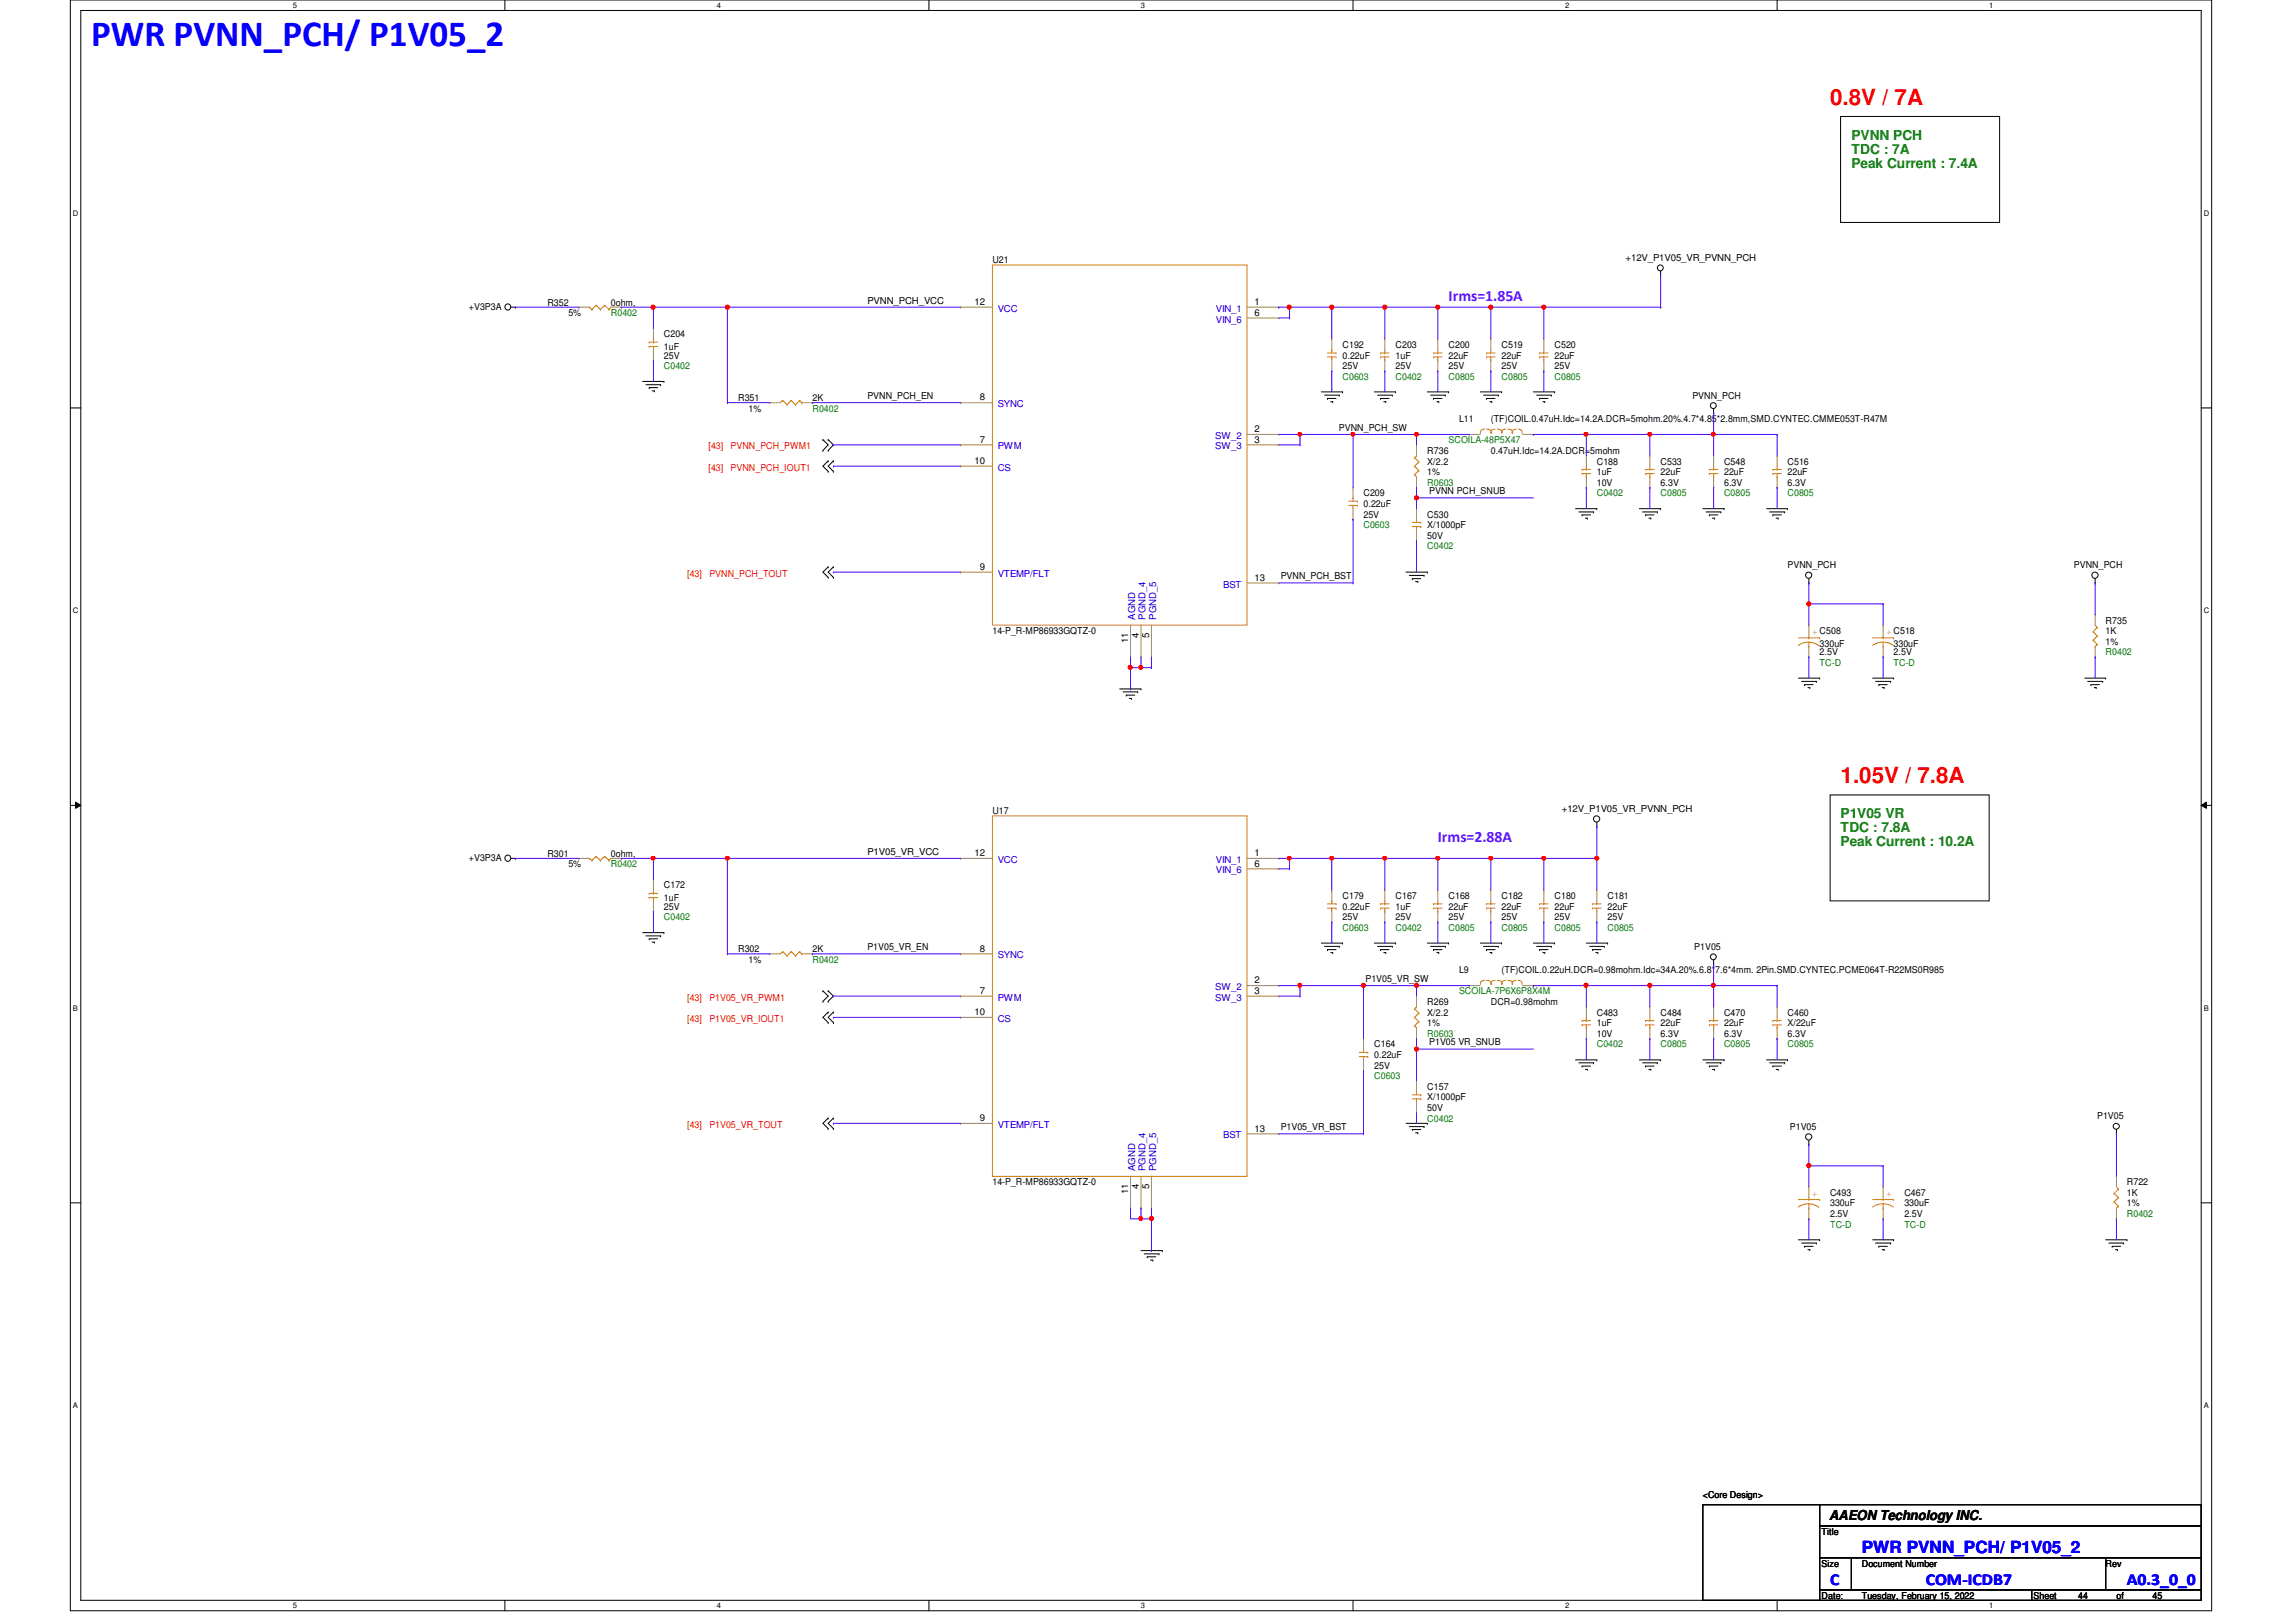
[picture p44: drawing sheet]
<svg xmlns="http://www.w3.org/2000/svg" width="297mm" height="210mm" viewBox="0 0 297 210" stroke-linecap="round" stroke-linejoin="round" font-family="sans-serif">
<defs><g id="words">
<text font-size="4.8" fill="#00f" x="11.8" y="5.9">PWR PVNN_PCH/ P1V05_2</text>
<g font-size="2.9" fill="#f00">
<text x="236.8" y="13.6">0.8V / 7A</text>
<text x="238.1" y="101.4">1.05V / 7.8A</text>
</g>
<g font-size="2.2" fill="#00f">
<text x="240.9" y="200.9">PWR PVNN_PCH/ P1V05_2</text>
<text x="236.8" y="205.1">C</text>
<text x="249.1" y="205.1">COM-ICDB7</text>
<text x="275.2" y="205.1">A0.3_0_0</text>
</g>
<g font-size="2" fill="#8000ff">
<text x="187.4" y="38.9">Irms=1.85A</text>
<text x="186" y="108.9">Irms=2.88A</text>
</g>
<g font-size="1.8" fill="#008000">
<text x="239.5" y="18.1">PVNN PCH</text>
<text x="239.5" y="19.9">TDC : 7A</text>
<text x="239.5" y="21.7">Peak Current : 7.4A</text>
<text x="238.1" y="105.9">P1V05 VR</text>
<text x="238.1" y="107.7">TDC : 7.8A</text>
<text x="238.1" y="109.5">Peak Current : 10.2A</text>
</g>
<text font-size="1.8" x="236.6" y="196.8">AAEON Technology INC.</text>
<g font-size="1.2">
<text x="128.4" y="34">U21</text>
<text x="210.3" y="33.8">+12V_P1V05_VR_PVNN_PCH</text>
<text x="60.7" y="40.1">+V3P3A</text>
<text x="70.8" y="39.5">R352</text>
<text x="73.5" y="40.9">5%</text>
<text x="79" y="39.5">0ohm,</text>
<text x="112.2" y="39.3">PVNN_PCH_VCC</text>
<text x="126.1" y="39.5">12</text>
<text x="162.3" y="39.5">1</text>
<text x="162.3" y="40.9">6</text>
<text x="85.9" y="43.6">C204</text>
<text x="85.9" y="45.3">1uF</text>
<text x="85.9" y="46.4">25V</text>
<text x="173.7" y="45">C192</text>
<text x="173.7" y="46.4">0.22uF</text>
<text x="173.7" y="47.8">25V</text>
<text x="180.5" y="45">C203</text>
<text x="180.5" y="46.4">1uF</text>
<text x="180.5" y="47.8">25V</text>
<text x="187.4" y="45">C200</text>
<text x="187.4" y="46.4">22uF</text>
<text x="187.4" y="47.8">25V</text>
<text x="194.3" y="45">C519</text>
<text x="194.3" y="46.4">22uF</text>
<text x="194.3" y="47.8">25V</text>
<text x="201.1" y="45">C520</text>
<text x="201.1" y="46.4">22uF</text>
<text x="201.1" y="47.8">25V</text>
<text x="95.5" y="51.9">R351</text>
<text x="96.9" y="53.3">1%</text>
<text x="105.1" y="51.9">2K</text>
<text x="112.2" y="51.6">PVNN_PCH_EN</text>
<text x="126.7" y="51.8">8</text>
<text x="218.9" y="51.6">PVNN_PCH</text>
<text x="126.7" y="57.3">7</text>
<text x="162.3" y="55.9">2</text>
<text x="162.3" y="57.3">3</text>
<text x="173.2" y="55.8">PVNN_PCH_SW</text>
<text x="184.7" y="58.7">R736</text>
<text x="188.8" y="54.6">L11</text>
<text x="192.9" y="58.7">0.47uH.Idc=14.2A.DCR=5mohm</text>
<text x="192.9" y="54.6">(TF)COIL.0.47uH.Idc=14.2A.DCR=5mohm.20%.4.7*4.85*2.8mm,SMD.CYNTEC.CMME053T-R47M</text>
<text x="126.1" y="60">10</text>
<text x="176.4" y="64.2">C209</text>
<text x="176.4" y="65.6">0.22uF</text>
<text x="184.7" y="60.1">X/2.2</text>
<text x="184.7" y="61.5">1%</text>
<text x="184.9" y="64">PVNN PCH_SNUB</text>
<text x="206.6" y="60.1">C188</text>
<text x="206.6" y="61.5">1uF</text>
<text x="206.6" y="62.9">10V</text>
<text x="214.8" y="60.1">C533</text>
<text x="214.8" y="61.5">22uF</text>
<text x="214.8" y="62.9">6.3V</text>
<text x="223.1" y="60.1">C548</text>
<text x="223.1" y="61.5">22uF</text>
<text x="223.1" y="62.9">6.3V</text>
<text x="231.3" y="60.1">C516</text>
<text x="231.3" y="61.5">22uF</text>
<text x="231.3" y="62.9">6.3V</text>
<text x="176.4" y="67">25V</text>
<text x="184.7" y="67">C530</text>
<text x="184.7" y="68.3">X/1000pF</text>
<text x="184.7" y="69.7">50V</text>
<text x="126.7" y="73.7">9</text>
<text x="162.3" y="75.1">13</text>
<text x="165.7" y="75">PVNN_PCH_BST</text>
<text x="231.3" y="73.5">PVNN_PCH</text>
<text x="268.3" y="73.5">PVNN_PCH</text>
<text x="128.4" y="82">14-P_R-MP86933GQTZ-0</text>
<text x="146" y="83.2" transform="rotate(-90 146 83.2)">11</text>
<text x="147.3" y="82.5" transform="rotate(-90 147.3 82.5)">4</text>
<text x="148.7" y="82.5" transform="rotate(-90 148.7 82.5)">5</text>
<text x="235.4" y="83.7">330uF</text>
<text x="245" y="83.7">330uF</text>
<text x="272.4" y="80.7">R735</text>
<text x="272.4" y="82">1K</text>
<text x="272.4" y="83.4">1%</text>
<text x="235.4" y="84.8">2.5V</text>
<text x="245" y="84.8">2.5V</text>
<text x="128.4" y="105.4">U17</text>
<text x="202.1" y="105.1">+12V_P1V05_VR_PVNN_PCH</text>
<text x="60.7" y="111.4">+V3P3A</text>
<text x="70.8" y="110.9">R301</text>
<text x="73.5" y="112.2">5%</text>
<text x="79" y="110.9">0ohm,</text>
<text x="112.2" y="110.6">P1V05_VR_VCC</text>
<text x="126.1" y="110.8">12</text>
<text x="162.3" y="110.8">1</text>
<text x="162.3" y="112.1">6</text>
<text x="85.9" y="115">C172</text>
<text x="85.9" y="116.6">1uF</text>
<text x="85.9" y="117.7">25V</text>
<text x="173.7" y="116.3">C179</text>
<text x="173.7" y="117.7">0.22uF</text>
<text x="173.7" y="119.1">25V</text>
<text x="180.5" y="116.3">C167</text>
<text x="180.5" y="117.7">1uF</text>
<text x="180.5" y="119.1">25V</text>
<text x="187.4" y="116.3">C168</text>
<text x="187.4" y="117.7">22uF</text>
<text x="187.4" y="119.1">25V</text>
<text x="194.3" y="116.3">C182</text>
<text x="194.3" y="117.7">22uF</text>
<text x="194.3" y="119.1">25V</text>
<text x="201.1" y="116.3">C180</text>
<text x="201.1" y="117.7">22uF</text>
<text x="201.1" y="119.1">25V</text>
<text x="208" y="116.3">C181</text>
<text x="208" y="117.7">22uF</text>
<text x="208" y="119.1">25V</text>
<text x="95.5" y="123.2">R302</text>
<text x="96.9" y="124.6">1%</text>
<text x="105.1" y="123.2">2K</text>
<text x="112.2" y="123">P1V05_VR_EN</text>
<text x="126.7" y="123.1">8</text>
<text x="188.8" y="125.9">L9</text>
<text x="194.3" y="125.9">(TF)COIL.0.22uH.DCR=0.98mohm.Idc=34A.20%.6.8*7.6*4mm. 2Pin.SMD.CYNTEC.PCME064T-R22MS0R985</text>
<text x="219.2" y="122.9">P1V05</text>
<text x="126.1" y="131.4">10</text>
<text x="126.7" y="128.6">7</text>
<text x="162.3" y="127.3">2</text>
<text x="162.3" y="128.6">3</text>
<text x="176.7" y="127.1">P1V05_VR_SW</text>
<text x="184.7" y="130">R269</text>
<text x="184.7" y="131.4">X/2.2</text>
<text x="192.9" y="130">DCR=0.98mohm</text>
<text x="206.6" y="131.4">C483</text>
<text x="214.8" y="131.4">C484</text>
<text x="223.1" y="131.4">C470</text>
<text x="231.3" y="131.4">C460</text>
<text x="177.8" y="135.6">C164</text>
<text x="177.8" y="136.9">0.22uF</text>
<text x="184.7" y="132.8">1%</text>
<text x="184.9" y="135.3">P1V05 VR_SNUB</text>
<text x="206.6" y="132.8">1uF</text>
<text x="206.6" y="134.2">10V</text>
<text x="214.8" y="132.8">22uF</text>
<text x="214.8" y="134.2">6.3V</text>
<text x="223.1" y="132.8">22uF</text>
<text x="223.1" y="134.2">6.3V</text>
<text x="231.3" y="132.8">X/22uF</text>
<text x="231.3" y="134.2">6.3V</text>
<text x="177.8" y="138.3">25V</text>
<text x="184.7" y="141">C157</text>
<text x="184.7" y="142.4">X/1000pF</text>
<text x="184.7" y="143.8">50V</text>
<text x="126.7" y="145.1">9</text>
<text x="162.3" y="146.4">13</text>
<text x="165.7" y="146.3">P1V05_VR_BST</text>
<text x="231.6" y="146.3">P1V05</text>
<text x="271.3" y="144.9">P1V05</text>
<text x="128.4" y="153.4">14-P_R-MP86933GQTZ-0</text>
<text x="146" y="154.6" transform="rotate(-90 146 154.6)">11</text>
<text x="147.3" y="153.9" transform="rotate(-90 147.3 153.9)">4</text>
<text x="148.7" y="153.9" transform="rotate(-90 148.7 153.9)">5</text>
<text x="236.8" y="154.7">C493</text>
<text x="246.4" y="154.7">C467</text>
<text x="275.2" y="153.4">R722</text>
<text x="275.2" y="154.7">1K</text>
<text x="236.8" y="156.1">330uF</text>
<text x="236.8" y="157.5">2.5V</text>
<text x="246.4" y="156.1">330uF</text>
<text x="246.4" y="157.5">2.5V</text>
<text x="275.2" y="156.1">1%</text>
<text x="220.3" y="193.8">&lt;Core Design&gt;</text>
<text x="235.7" y="198.6">Title</text>
<text x="235.7" y="202.7">Size</text>
<text x="240.9" y="202.7">Document Number</text>
<text x="272.4" y="202.7">Rev</text>
<text x="235.7" y="206.9">Date:</text>
<text x="240.9" y="206.9">Tuesday, February 15, 2022</text>
<text x="263.1" y="206.9">Sheet</text>
<text x="268.9" y="206.9">44</text>
<text x="273.8" y="206.9">of</text>
<text x="278.5" y="206.9">45</text>
</g>
<g font-size="1.2" fill="#008000">
<text x="79" y="40.9">R0402</text>
<text x="85.9" y="47.8">C0402</text>
<text x="105.1" y="53.3">R0402</text>
<text x="173.7" y="49.1">C0603</text>
<text x="180.5" y="49.1">C0402</text>
<text x="187.4" y="49.1">C0805</text>
<text x="194.3" y="49.1">C0805</text>
<text x="201.1" y="49.1">C0805</text>
<text x="187.4" y="57.4">SCOILA-48P5X47</text>
<text x="184.7" y="62.9">R0603</text>
<text x="206.6" y="64.2">C0402</text>
<text x="214.8" y="64.2">C0805</text>
<text x="223.1" y="64.2">C0805</text>
<text x="231.3" y="64.2">C0805</text>
<text x="176.4" y="68.3">C0603</text>
<text x="184.7" y="71.1">C0402</text>
<text x="235.4" y="86.1">TC-D</text>
<text x="245" y="86.1">TC-D</text>
<text x="272.4" y="84.8">R0402</text>
<text x="79" y="112.2">R0402</text>
<text x="85.9" y="119.1">C0402</text>
<text x="105.1" y="124.6">R0402</text>
<text x="173.7" y="120.4">C0603</text>
<text x="180.5" y="120.4">C0402</text>
<text x="187.4" y="120.4">C0805</text>
<text x="194.3" y="120.4">C0805</text>
<text x="201.1" y="120.4">C0805</text>
<text x="208" y="120.4">C0805</text>
<text x="188.8" y="128.7">SCOILA-7P6X6P8X4M</text>
<text x="184.7" y="134.2">R0603</text>
<text x="206.6" y="135.6">C0402</text>
<text x="214.8" y="135.6">C0805</text>
<text x="223.1" y="135.6">C0805</text>
<text x="231.3" y="135.6">C0805</text>
<text x="177.8" y="139.7">C0603</text>
<text x="184.7" y="145.2">C0402</text>
<text x="236.8" y="158.9">TC-D</text>
<text x="246.4" y="158.9">TC-D</text>
<text x="275.2" y="157.5">R0402</text>
</g>
<g font-size="1.2" fill="#00c">
<text x="129.1" y="40.3">VCC</text>
<text x="157.3" y="40.3">VIN_1</text>
<text x="157.3" y="41.7">VIN_6</text>
<text x="129.1" y="52.7">SYNC</text>
<text x="129.1" y="58.2">PWM</text>
<text x="157.2" y="56.8">SW_2</text>
<text x="157.2" y="58.2">SW_3</text>
<text x="129.1" y="60.9">CS</text>
<text x="129.1" y="74.6">VTEMP/FLT</text>
<text x="158.2" y="76">BST</text>
<text x="146.9" y="80.2" transform="rotate(-90 146.9 80.2)">AGND</text>
<text x="148.2" y="80.2" transform="rotate(-90 148.2 80.2)">PGND_4</text>
<text x="149.6" y="80.2" transform="rotate(-90 149.6 80.2)">PGND_5</text>
<text x="129.1" y="111.7">VCC</text>
<text x="157.3" y="111.7">VIN_1</text>
<text x="157.3" y="113">VIN_6</text>
<text x="129.1" y="124">SYNC</text>
<text x="129.1" y="129.5">PWM</text>
<text x="157.2" y="128.1">SW_2</text>
<text x="157.2" y="129.5">SW_3</text>
<text x="129.1" y="132.2">CS</text>
<text x="129.1" y="146">VTEMP/FLT</text>
<text x="158.2" y="147.3">BST</text>
<text x="146.9" y="151.6" transform="rotate(-90 146.9 151.6)">AGND</text>
<text x="148.2" y="151.6" transform="rotate(-90 148.2 151.6)">PGND_4</text>
<text x="149.6" y="151.6" transform="rotate(-90 149.6 151.6)">PGND_5</text>
</g>
<g font-size="1.2" fill="#f00">
<text x="91.6" y="58.2">[43]</text>
<text x="94.5" y="58.2">PVNN_PCH_PWM1</text>
<text x="91.6" y="60.9">[43]</text>
<text x="94.5" y="60.9">PVNN_PCH_IOUT1</text>
<text x="88.9" y="74.6">[43]</text>
<text x="91.8" y="74.6">PVNN_PCH_TOUT</text>
<text x="88.9" y="129.5">[43]</text>
<text x="91.8" y="129.5">P1V05_VR_PWM1</text>
<text x="88.9" y="132.2">[43]</text>
<text x="91.8" y="132.2">P1V05_VR_IOUT1</text>
<text x="88.9" y="146">[43]</text>
<text x="91.8" y="146">P1V05_VR_TOUT</text>
</g>
<g font-size="1.2" fill="#cc8006">
<text x="234.4" y="82.2">+ C508</text>
<text x="244" y="82.2">+ C518</text>
<text x="234.4" y="154.9">+</text>
<text x="244" y="154.9">+</text>
</g>
<g font-size="1">
<text x="37.9" y="1">5</text>
<text x="92.7" y="1">4</text>
<text x="147.6" y="1">3</text>
<text x="202.5" y="1">2</text>
<text x="257.3" y="1">1</text>
<text x="9.4" y="27.9">D</text>
<text x="285.1" y="27.9">D</text>
<text x="9.4" y="79.4">C</text>
<text x="285.1" y="79.4">C</text>
<text x="9.4" y="130.8">B</text>
<text x="285.1" y="130.8">B</text>
<text x="9.4" y="182.2">A</text>
<text x="285.1" y="182.2">A</text>
<text x="37.9" y="208.1">5</text>
<text x="92.7" y="208.1">4</text>
<text x="147.6" y="208.1">3</text>
<text x="202.5" y="208.1">2</text>
<text x="257.3" y="208.1">1</text>
</g>
</g></defs>
<path d="M9.1 0h277v208.4h-277zM10.5 1.4h274.3v205.7h-274.3z" fill="none" stroke="#000" stroke-width=".13"/>
<g fill="#fff">
<path d="M37.9 .1h.5v1.1h-.5z"/>
<path d="M37.9 207.2h.5v1.1h-.5z"/>
</g>
<path d="M65.3 0v1.4M65.3 207.1v1.3" fill="none" stroke="#000" stroke-width=".13"/>
<g fill="#fff">
<path d="M92.7 .1h.6v1.1h-.6z"/>
<path d="M92.7 207.2h.6v1.1h-.6z"/>
</g>
<path d="M120.2 0v1.4M120.2 207.1v1.3" fill="none" stroke="#000" stroke-width=".13"/>
<g fill="#fff">
<path d="M147.6 .1h.6v1.1h-.6z"/>
<path d="M147.6 207.2h.6v1.1h-.6z"/>
</g>
<path d="M175 0v1.4M175 207.1v1.3" fill="none" stroke="#000" stroke-width=".13"/>
<g fill="#fff">
<path d="M202.5 .1h.5v1.1h-.5z"/>
<path d="M202.5 207.2h.5v1.1h-.5z"/>
</g>
<path d="M229.9 0v1.4M229.9 207.1v1.3" fill="none" stroke="#000" stroke-width=".13"/>
<g fill="#fff">
<path d="M257.3 .1h.6v1.1h-.6z"/>
<path d="M257.3 207.2h.6v1.1h-.6z"/>
<path d="M9.4 27.1h.8v1.1h-.8z"/>
<path d="M285.1 27.1h.7v1.1h-.7z"/>
<path d="M9.4 78.5h.8v1.1h-.8z"/>
<path d="M285.1 78.5h.7v1.1h-.7z"/>
</g>
<path d="M9.1 52.8h1.4M284.8 52.8h1.3" fill="none" stroke="#000" stroke-width=".13"/>
<g fill="#fff">
<path d="M9.4 129.9h.7v1.1h-.7z"/>
<path d="M285.1 129.9h.6v1.1h-.6z"/>
</g>
<path d="M9.1 104.2h1.4M9.8 103.8l.7 .4-.7 .4zM284.8 104.2l.7-.4v.8zM284.8 104.2h1.3" fill="none" stroke="#000" stroke-width=".13"/>
<path d="M9.8 103.8l.7 .4-.7 .4zM284.8 104.2l.7-.4v.8z" fill="#000"/>
<g fill="#fff">
<path d="M9.4 181.4h.7v1.1h-.7z"/>
<path d="M285.1 181.4h.6v1.1h-.6z"/>
</g>
<g fill="none" stroke="#000" stroke-width=".13">
<path d="M238.1 15.1h20.6v13.7h-20.6zM66.1 39.8h.6M66.7 39.8h.1M214.8 35.6h.1M214.8 35.1v.5M83.1 49.4h2.8M83.6 49.8h1.9M84 50.2h.1M84 50.2h1.1M84.4 50.6h.3M84.7 50.6h.1M85.5 49.8h.1"/>
<path d="M85.9 49.4h.1M106.5 56.9h.1M106.5 58.3h.1M106.5 56.9l.6 .7-.6 .7M107.1 58.3h.1M107.1 56.9h.1M107.1 59.6h.1M107.1 56.9l.7 .7-.7 .7M107.1 59.6l-.6 .7 .6 .7M107.8 59.6h.1M107.8 59.6l-.7 .7 .7 .7M170.9 50.7h2.8"/>
<path d="M171.4 51.1h1.9M171.7 51.6h.1M171.7 51.6h1.1M172.2 52h.2M172.4 52h.1M173.3 51.1h.1M173.7 50.7h.1M177.8 50.7h2.7M178.2 51.1h1.9M178.6 51.6h.1M178.6 51.6h1.1M179 52h.3"/>
<path d="M179.3 52h.1M180.1 51.1h.1M180.5 50.7h.1M184.7 50.7h2.7M185.1 51.1h1.9M185.5 51.6h.1M185.5 51.6h1.1M185.9 52h.2M186.1 52h.1M187 51.1h.1M187.4 50.7h.1M191.5 50.7h2.8"/>
<path d="M191.9 51.1h1.9M192.3 51.6h.1M192.3 51.6h1.1M192.7 52h.3M193 52h.1M193.8 51.1h.1M194.3 50.7h.1M198.4 50.7h2.7M198.8 51.1h1.9M199.2 51.6h.1M199.2 51.6h1.1M199.6 52h.3"/>
<path d="M199.9 52h.1M200.7 51.1h.1M201.1 50.7h.1M221.7 53.5h.1M221.7 52.9v.6M107.1 61h.1M107.1 73.4h.1M107.1 74.7h.1M107.1 73.4l-.6 .6 .6 .7M107.8 61h.1M107.8 73.4h.1M107.8 74.7h.1"/>
<path d="M107.8 73.4l-.7 .6 .7 .7M181.9 74h2.8M182.3 74.5h1.9M182.7 74.9h.1M182.7 74.9h1.1M183.1 75.3h.3M183.4 75.3h.1M184.2 74.5h.1M184.7 74h.1M203.8 65.8h2.8M204.3 66.3h1.9M204.7 66.6h.1"/>
<path d="M204.7 66.6h1.1M205.1 67.1h.3M205.4 67.1h.1M206.2 66.3h.1M206.6 65.8h.1M212.1 65.8h2.7M212.5 66.3h1.9M212.9 66.6h.1M212.9 66.6h1.1M213.3 67.1h.3M213.6 67.1h.1M214.4 66.3h.1"/>
<path d="M214.8 65.8h.1M220.3 65.8h2.8M220.7 66.3h1.9M221.1 66.6h.1M221.1 66.6h1.1M221.5 67.1h.3M221.8 67.1h.1M222.6 66.3h.1M223.1 65.8h.1M228.6 65.8h2.7M228.9 66.3h2M229.4 66.6h.1"/>
<path d="M229.4 66.6h1.1M229.8 67.1h.2M230 67.1h.1M230.9 66.3h.1M231.3 65.8h.1M234 75.4h.1M234 74.9v.5M271.1 75.4h.1M271.1 74.9v.5M144.9 89.2h2.7M145.3 89.5h1.9M145.7 90h.1"/>
<path d="M145.7 90h1.1M146.1 90.4h.3M146.4 90.4h.1M147.2 89.5h.1M147.6 89.2h.1M232.7 87.8h2.7M233.1 88.2h1.9M233.5 88.6h.1M233.5 88.6h1.1M233.9 89h.2M234.1 89h.1M235 88.2h.1"/>
<path d="M235.4 87.8h.1M242.3 87.8h2.7M242.7 88.2h1.9M243.1 88.6h.1M243.1 88.6h1.1M243.5 89h.3M243.8 89h.1M244.6 88.2h.1M245 87.8h.1M269.7 87.8h2.7M270.1 88.2h1.9M270.5 88.6h.1"/>
<path d="M270.5 88.6h1.1M270.9 89h.3M271.2 89h.1M272 88.2h.1M272.4 87.8h.1M66.1 111.1h.6M66.7 111.1h.1M206.6 107h.1M206.6 106.4v.6M236.8 102.9h20.5v13.7h-20.5zM83.1 120.7h2.8M83.6 121.1h1.9"/>
<path d="M84 121.5h.1M84 121.5h1.1M84.4 121.9h.3M84.7 121.9h.1M85.5 121.1h.1M85.9 120.7h.1M106.5 128.2h.1M106.5 129.6h.1M106.5 128.2l.6 .7-.6 .7M107.1 129.6h.1M107.1 128.2h.1M107.1 131h.1"/>
<path d="M107.1 132.3h.1M107.1 128.2l.7 .7-.7 .7M107.1 131l-.6 .7 .6 .6M107.8 131h.1M107.8 132.3h.1M107.8 131l-.7 .7 .7 .6M170.9 122h2.8M171.4 122.5h1.9M171.7 122.9h.1M171.7 122.9h1.1M172.2 123.3h.2M172.4 123.3h.1"/>
<path d="M173.3 122.5h.1M173.7 122h.1M177.8 122h2.7M178.2 122.5h1.9M178.6 122.9h.1M178.6 122.9h1.1M179 123.3h.3M179.3 123.3h.1M180.1 122.5h.1M180.5 122h.1M184.7 122h2.7M185.1 122.5h1.9"/>
<path d="M185.5 122.9h.1M185.5 122.9h1.1M185.9 123.3h.2M186.1 123.3h.1M187 122.5h.1M187.4 122h.1M191.5 122h2.8M191.9 122.5h1.9M192.3 122.9h.1M192.3 122.9h1.1M192.7 123.3h.3M193 123.3h.1"/>
<path d="M193.8 122.5h.1M194.3 122h.1M198.4 122h2.7M198.8 122.5h1.9M199.2 122.9h.1M199.2 122.9h1.1M199.6 123.3h.3M199.9 123.3h.1M200.7 122.5h.1M201.1 122h.1M203.8 137.2h2.8M204.3 137.5h1.9"/>
<path d="M204.7 138h.1M204.7 138h1.1M205.1 138.4h.3M205.2 122h2.8M205.4 138.4h.1M205.7 122.5h1.9M206 122.9h.1M206 122.9h1.1M206.2 137.5h.1M206.5 123.3h.2M206.6 137.2h.1M206.7 123.3h.1"/>
<path d="M207.6 122.5h.1M208 122h.1M212.1 137.2h2.7M212.5 137.5h1.9M212.9 138h.1M212.9 138h1.1M213.3 138.4h.3M213.6 138.4h.1M214.4 137.5h.1M214.8 137.2h.1M220.3 137.2h2.8M220.7 137.5h1.9"/>
<path d="M221.1 138h.1M221.1 138h1.1M221.5 138.4h.3M221.7 124.8h.1M221.7 124.2v.6M221.8 138.4h.1M222.6 137.5h.1M223.1 137.2h.1M228.6 137.2h2.7M228.9 137.5h2M229.4 138h.1M229.4 138h1.1"/>
<path d="M229.8 138.4h.2M230 138.4h.1M230.9 137.5h.1M231.3 137.2h.1M9.1 155.7h1.4M107.1 144.7h.1M107.1 146h.1M107.1 144.7l-.6 .7 .6 .6M107.8 144.7h.1M107.8 146h.1M107.8 144.7l-.7 .7 .7 .6M181.9 145.4h2.8"/>
<path d="M182.3 145.8h1.9M182.7 146.2h.1M182.7 146.2h1.1M183.1 146.6h.3M183.4 146.6h.1M184.2 145.8h.1M184.7 145.4h.1M234 148.1h.1M234 147.6v.5M273.8 146.7h.1M273.8 146.2v.5M284.8 155.7h1.3"/>
<path d="M147.6 161.8h2.8M148 162.3h1.9M148.4 162.6h.1M148.4 162.6h1.1M148.8 163.1h.3M149.1 163.1h.1M149.9 162.3h.1M150.4 161.8h.1M232.7 160.4h2.7M233.1 160.9h1.9M233.5 161.3h.1M233.5 161.3h1.1"/>
<path d="M233.9 161.7h.2M234.1 161.7h.1M235 160.9h.1M235.4 160.4h.1M242.3 160.4h2.7M242.7 160.9h1.9M243.1 161.3h.1M243.1 161.3h1.1M243.5 161.7h.3M243.8 161.7h.1M244.6 160.9h.1M245 160.4h.1"/>
<path d="M272.4 160.4h2.8M272.8 160.9h1.9M273.3 161.3h.1M273.3 161.3h1.1M273.7 161.7h.2M273.9 161.7h.1M274.7 160.9h.1M275.2 160.4h.1M220.3 194.7h15.1v12.4h-15.1zM235.4 194.7h49.4v2.8h-49.4zM235.4 197.5h49.4v4.1h-49.4zM235.4 201.6h4.1v4.1h-4.1z"/>
<path d="M235.4 205.7h27.4v1.4h-27.4zM239.5 201.6h32.9v4.1h-32.9zM262.8 205.7h22v1.4h-22zM272.4 201.6h12.4v4.1h-12.4z"/>
<circle cx="65.7" cy="39.7" r=".39"/>
<circle cx="214.8" cy="34.7" r=".38"/>
<circle cx="221.7" cy="52.5" r=".38"/>
<circle cx="234" cy="74.4" r=".4"/>
<circle cx="271" cy="74.4" r=".4"/>
<circle cx="65.7" cy="111.1" r=".39"/>
<circle cx="206.6" cy="106" r=".4"/>
<circle cx="221.7" cy="123.8" r=".38"/>
<circle cx="234" cy="147.1" r=".4"/>
<circle cx="273.8" cy="145.7" r=".39"/>
</g>
<g fill="none" stroke="#cc8006" stroke-width=".13">
<path d="M76.3 39.8h.1M76.3 39.8l.3 .2M77.1 39.5h.1M77.1 39.5l-.5 .5M77.1 39.5l.6 .5M78.2 39.5h.1M78.2 39.5l.6 .5M78.2 39.5l-.5 .5M79 39.8l-.2 .2M128.4 34.3h32.9v46.6h-32.9zM76.6 40h.1M77.7 40h.1"/>
<path d="M78.8 40h.1M84 44.8h.1M84 44.3h.1M84 44.8h1.1M84 44.3h1.1M84.5 45.3h.1M84.5 44.3h.1M84.5 43.9v.4M84.5 44.8v.5M101.3 51.8h.1M101.3 51.8l-.3 .3M101.3 51.8l.5 .6"/>
<path d="M101.8 52.4h.1M102.4 51.8h.1M102.4 51.8l-.6 .6M102.4 51.8l.5 .6M102.9 52.4h.1M103.5 51.8h.1M103.5 51.8l-.6 .6M103.5 51.8l.2 .3M103.7 52.1h.1M171.7 45.7h1.1M171.7 46.2h1.1M172.3 45.3h.1"/>
<path d="M172.3 46.2h.1M172.3 45.3v.4M172.3 46.2v.4M172.8 45.7h.1M172.8 46.2h.1M178.6 46.2h.1M178.6 45.7h.1M178.6 45.7h1.1M178.6 46.2h1.1M179.2 46.6h.1M179.2 45.7h.1M179.2 45.3v.4"/>
<path d="M179.2 46.2v.4M183 59.2h.1M183 59.2l.6 .6M183.3 59h.1M183.3 59l-.3 .2M183.6 59.8h.1M183.6 59.8l-.6 .5M185.5 46.2h.1M185.5 45.7h.1M185.5 45.7h1.1M185.5 46.2h1.1M186 46.6h.1"/>
<path d="M186 45.7h.1M186 45.3v.4M186 46.2v.4M192.1 55.5h-.1a.47 .47 0 0 0-.5 .5M192.3 55.5h.1a.47 .47 0 0 1 .5 .5v.1M192.3 46.2h.1M192.3 45.7h.1M192.3 45.7h1.1M192.3 46.2h1.1M192.9 46.6h.1M192.9 45.7h.1M192.9 45.3v.4"/>
<path d="M192.9 46.2v.4M193.4 55.5a.47 .47 0 0 0-.5 .5M193.7 55.5a.49 .49 0 0 1 .6 .5v.1M194.8 55.5a.47 .47 0 0 0-.5 .5M195.1 55.5a.49 .49 0 0 1 .6 .5v.1M196.2 55.5h-.1a.47 .47 0 0 0-.5 .5M196.4 55.5a.43 .43 0 0 1 .5 .5M199.2 46.2h.1M199.2 45.7h.1M199.2 45.7h1.1M199.2 46.2h1.1M199.7 46.6h.1"/>
<path d="M199.7 45.7h.1M199.7 45.3v.4M199.7 46.2v.4M174.5 64.9h1.1M174.5 65.4h1.1M175 64.4h.1M175 65.4h.1M175 64.4v.5M175 65.4v.4M175.6 64.9h.1M175.6 65.4h.1M182.7 67.6h1.1"/>
<path d="M182.7 68.2h1.1M183 61.4h.1M183 60.3h.1M183 61.4l.3 .3M183 60.3l.6 .6M183.3 67.2h.1M183.3 68.2h.1M183.3 67.2v.4M183.3 68.2v.4M183.6 60.9h.1M183.6 60.9l-.6 .5M183.8 67.6h.1"/>
<path d="M183.8 68.2h.1M204.7 61.3h.1M204.7 60.7h.1M204.7 61.3h1.1M204.7 60.7h1.1M205.2 61.7h.1M205.2 60.7h.1M205.2 60.3v.4M205.2 61.3v.4M212.9 61.3h.1M212.9 60.7h.1M212.9 61.3h1.1"/>
<path d="M212.9 60.7h1.1M213.4 61.7h.1M213.4 60.7h.1M213.4 60.3v.4M213.4 61.3v.4M221.1 61.3h.1M221.1 60.7h.1M221.1 61.3h1.1M221.1 60.7h1.1M221.7 61.7h.1M221.7 60.7h.1M221.7 60.3v.4"/>
<path d="M221.7 61.3v.4M229.4 61.3h.1M229.4 60.7h.1M229.4 61.3h1.1M229.4 60.7h1.1M229.9 61.7h.1M229.9 60.7h.1M229.9 60.3v.4M229.9 61.3v.4M232.7 82.5h2.7M234 83.7h.1M234 82.5h.1"/>
<path d="M234 83.1a2.12 2.12 0 0 0-1.3 .4M234 83.1a2.16 2.16 0 0 1 1.3 .5M234 82.3v.2M234 83.1v.6M235.4 82.5h.1M242.3 82.5h2.7M243.6 83.7h.1M243.6 82.5h.1M243.6 83.1a2.12 2.12 0 0 0-1.3 .4M243.6 83.1a2.12 2.12 0 0 1 1.3 .4M243.6 82.3v.2M243.6 83.1v.6"/>
<path d="M245 82.5h.1M270.8 81.7h.1M270.8 82.8h.1M270.8 82.8l.5 .6M270.8 81.7l.5 .6M271.1 83.7h.1M271.1 80.9l.2 .3M271.3 83.4h.1M271.3 81.2h.1M271.3 82.3h.1M271.3 83.4l-.2 .3M271.3 81.2l-.5 .5"/>
<path d="M271.3 82.3l-.5 .5M76.3 111.1h.1M76.3 111.1l.3 .2M76.6 111.3h.1M77.1 110.8h.1M77.1 110.8l-.5 .5M77.1 110.8l.6 .5M77.7 111.3h.1M78.2 110.8h.1M78.2 110.8l.6 .5M78.2 110.8l-.5 .5M78.8 111.3h.1"/>
<path d="M79 111.1l-.2 .2M84 116.2h.1M84 115.6h.1M84 116.2h1.1M84 115.6h1.1M84.5 116.6h.1M84.5 115.6h.1M84.5 115.2v.4M84.5 116.2v.4M128.4 105.6h32.9v46.6h-32.9zM171.7 117.5h1.1M171.7 117h1.1"/>
<path d="M172.3 116.6h.1M172.3 117.5h.1M172.3 116.6v.4M172.3 117.5v.4M172.8 117h.1M172.8 117.5h.1M178.6 117.5h.1M178.6 117h.1M178.6 117.5h1.1M178.6 117h1.1M179.2 117.9h.1M179.2 117h.1"/>
<path d="M179.2 116.6v.4M179.2 117.5v.4M185.5 117.5h.1M185.5 117h.1M185.5 117.5h1.1M185.5 117h1.1M186 117.9h.1M186 117h.1M186 116.6v.4M186 117.5v.4M192.3 117.5h.1M192.3 117h.1"/>
<path d="M192.3 117.5h1.1M192.3 117h1.1M192.9 117.9h.1M192.9 117h.1M192.9 116.6v.4M192.9 117.5v.4M199.2 117.5h.1M199.2 117h.1M199.2 117.5h1.1M199.2 117h1.1M199.7 117.9h.1M199.7 117h.1"/>
<path d="M199.7 116.6v.4M199.7 117.5v.4M206 117.5h.1M206 117h.1M206 117.5h1.1M206 117h1.1M206.6 117.9h.1M206.6 117h.1M206.6 116.6v.4M206.6 117.5v.4M101.3 123.1h.1M101.3 123.1l-.3 .3"/>
<path d="M101.3 123.1l.5 .6M101.8 123.7h.1M102.4 123.1h.1M102.4 123.1l-.6 .6M102.4 123.1l.5 .6M102.9 123.7h.1M103.5 123.1h.1M103.5 123.1l-.6 .6M103.5 123.1l.2 .3M103.7 123.4h.1M175.8 136.2h1.1M175.8 136.7h1.1"/>
<path d="M176.4 135.8h.1M176.4 136.7h.1M176.4 135.8v.4M176.4 136.7v.5M176.9 136.2h.1M176.9 136.7h.1M183 130.6h.1M183 132.8h.1M183 131.7h.1M183 130.6l.6 .5M183 132.8l.3 .2M183 131.7l.6 .5"/>
<path d="M183.3 130.3h.1M183.3 130.3l-.3 .3M183.6 132.2h.1M183.6 131.1h.1M183.6 132.2l-.6 .6M183.6 131.1l-.6 .6M192.1 126.9h-.1a.47 .47 0 0 0-.5 .5M192.3 126.9h.1a.47 .47 0 0 1 .5 .5M193.4 126.9a.47 .47 0 0 0-.5 .5M193.7 126.9a.49 .49 0 0 1 .6 .5M194.8 126.9a.47 .47 0 0 0-.5 .5M195.1 126.9a.49 .49 0 0 1 .6 .5"/>
<path d="M196.2 126.9h-.1a.47 .47 0 0 0-.5 .5M196.4 126.9a.43 .43 0 0 1 .5 .5M204.7 132.6h.1M204.7 132.1h.1M204.7 132.6h1.1M204.7 132.1h1.1M205.2 133h.1M205.2 132.1h.1M205.2 131.7v.4M205.2 132.6v.4M212.9 132.6h.1M212.9 132.1h.1"/>
<path d="M212.9 132.6h1.1M212.9 132.1h1.1M213.4 133h.1M213.4 132.1h.1M213.4 131.7v.4M213.4 132.6v.4M221.1 132.6h.1M221.1 132.1h.1M221.1 132.6h1.1M221.1 132.1h1.1M221.7 133h.1M221.7 132.1h.1"/>
<path d="M221.7 131.7v.4M221.7 132.6v.4M229.4 132.6h.1M229.4 132.1h.1M229.4 132.6h1.1M229.4 132.1h1.1M229.9 133h.1M229.9 132.1h.1M229.9 131.7v.4M229.9 132.6v.4M182.7 141.7h1.1M182.7 142.2h1.1"/>
<path d="M183.3 141.3h.1M183.3 142.2h.1M183.3 141.3v.4M183.3 142.2v.4M183.8 141.7h.1M183.8 142.2h.1M232.7 155.2h2.7M234 156.3h.1M234 155.2h.1M234 155.8a2.12 2.12 0 0 0-1.3 .4M234 155.8a2.16 2.16 0 0 1 1.3 .5M234 155v.2"/>
<path d="M234 155.8v.5M235.4 155.2h.1M242.3 155.2h2.7M243.6 156.3h.1M243.6 155.2h.1M243.6 155.8a2.12 2.12 0 0 0-1.3 .4M243.6 155.8a2.12 2.12 0 0 1 1.3 .4M243.6 155v.2M243.6 155.8v.5M245 155.2h.1M273.5 154.4h.1M273.5 155.5h.1"/>
<path d="M273.5 155.5l.6 .6M273.5 154.4l.6 .6M273.8 156.3h.1M273.8 153.6l.3 .3M274.1 156.1h.1M274.1 153.9h.1M274.1 155h.1M274.1 156.1l-.3 .2M274.1 153.9l-.6 .5M274.1 155l-.6 .5"/>
</g>
<g fill="none" stroke="#a84" stroke-width=".13">
<path d="M74.9 39.8h.1M74.9 39.8h1.4M79 39.8h1.4M80.4 39.8h.1M124.3 39.8h.1M124.3 39.8h4.1M161.3 39.8h4.1M165.4 39.8h.1M84.5 42.5h.1M84.5 46.6h.1M84.5 42.5v1.4M84.5 45.3v1.3"/>
<path d="M99.6 52.1h.1M99.6 52.1h1.4M103.7 52.1h1.4M105.1 52.1h.1M124.3 57.6h.1M124.3 52.1h.1M124.3 52.1h4.1M124.3 57.6h4.1M161.3 56.2h4.1M161.3 57.6h4.1M161.3 41.1h4.1M165.4 56.2h.1"/>
<path d="M165.4 41.1h.1M165.4 57.6h.1M172.3 48h.1M172.3 43.9h.1M172.3 43.9v1.4M172.3 46.6v1.4M179.2 43.9h.1M179.2 48h.1M179.2 43.9v1.4M179.2 46.6v1.4M183.3 57.6h.1M183.3 57.6v1.4"/>
<path d="M186 43.9h.1M186 48h.1M186 43.9v1.4M186 46.6v1.4M190.1 56.2h.1M190.1 56.2h1.4M192.9 43.9h.1M192.9 48h.1M192.9 43.9v1.4M192.9 46.6v1.4M197 56.2h1.4M198.4 56.2h.1"/>
<path d="M199.7 43.9h.1M199.7 48h.1M199.7 43.9v1.4M199.7 46.6v1.4M205.2 59h.1M205.2 59v1.3M213.4 59h.1M213.4 59v1.3M221.7 59h.1M221.7 59v1.3M229.9 59h.1M229.9 59v1.3"/>
<path d="M124.3 60.3h.1M124.3 74h.1M124.3 60.3h4.1M124.3 74h4.1M161.3 75.4h4.1M165.4 75.4h.1M175 67.2h.1M175 63.1h.1M175 63.1v1.3M175 65.8v1.4M183.3 63.1h.1M183.3 69.9h.1"/>
<path d="M183.3 65.8h.1M183.3 61.7v1.4M183.3 65.8v1.4M183.3 68.6v1.3M205.2 63.1h.1M205.2 61.7v1.4M213.4 63.1h.1M213.4 61.7v1.4M221.7 63.1h.1M221.7 61.7v1.4M229.9 63.1h.1M229.9 61.7v1.4"/>
<path d="M271.1 79.5h.1M271.1 79.5v1.4M146.3 85h.1M146.3 80.9v4.1M147.6 85h.1M147.6 80.9v4.1M149 85h.1M149 80.9v4.1M234 80.9h.1M234 85h.1M234 80.9v1.4M234 83.7v1.3"/>
<path d="M243.6 80.9h.1M243.6 85h.1M243.6 80.9v1.4M243.6 83.7v1.3M271.1 85h.1M271.1 83.7v1.3M74.9 111.1h.1M74.9 111.1h1.4M79 111.1h1.4M80.4 111.1h.1M84.5 113.8h.1M84.5 117.9h.1"/>
<path d="M84.5 113.8v1.4M84.5 116.6v1.3M124.3 111.1h.1M124.3 111.1h4.1M161.3 111.1h4.1M161.3 112.4h4.1M165.4 111.1h.1M165.4 112.4h.1M172.3 119.3h.1M172.3 115.2h.1M172.3 115.2v1.4M172.3 117.9v1.4"/>
<path d="M179.2 115.2h.1M179.2 119.3h.1M179.2 115.2v1.4M179.2 117.9v1.4M186 115.2h.1M186 119.3h.1M186 115.2v1.4M186 117.9v1.4M192.9 115.2h.1M192.9 119.3h.1M192.9 115.2v1.4M192.9 117.9v1.4"/>
<path d="M199.7 115.2h.1M199.7 119.3h.1M199.7 115.2v1.4M199.7 117.9v1.4M206.6 115.2h.1M206.6 119.3h.1M206.6 115.2v1.4M206.6 117.9v1.4M99.6 123.4h.1M99.6 123.4h1.4M103.7 123.4h1.4M105.1 123.4h.1"/>
<path d="M124.3 128.9h.1M124.3 131.7h.1M124.3 123.4h.1M124.3 123.4h4.1M124.3 128.9h4.1M124.3 131.7h4.1M161.3 127.6h4.1M161.3 128.9h4.1M165.4 127.6h.1M165.4 128.9h.1M176.4 138.5h.1M176.4 134.4h.1"/>
<path d="M176.4 134.4v1.4M176.4 137.2v1.3M183.3 134.4h.1M183.3 128.9h.1M183.3 139.9h.1M183.3 128.9v1.4M183.3 133v1.4M183.3 139.9v1.4M190.1 127.6h.1M190.1 127.6h1.4M197 127.6h1.4M198.4 127.6h.1"/>
<path d="M205.2 130.3h.1M205.2 134.4h.1M205.2 130.3v1.4M205.2 133v1.4M213.4 130.3h.1M213.4 134.4h.1M213.4 130.3v1.4M213.4 133v1.4M221.7 130.3h.1M221.7 134.4h.1M221.7 130.3v1.4M221.7 133v1.4"/>
<path d="M229.9 130.3h.1M229.9 134.4h.1M229.9 130.3v1.4M229.9 133v1.4M124.3 145.4h.1M124.3 145.4h4.1M146.3 156.3h.1M146.3 152.2v4.1M147.6 156.3h.1M147.6 152.2v4.1M149 156.3h.1M149 152.2v4.1"/>
<path d="M161.3 146.7h4.1M165.4 146.7h.1M183.3 144h.1M183.3 142.6v1.4M234 153.6h.1M234 157.7h.1M234 153.6v1.4M234 156.3v1.4M243.6 153.6h.1M243.6 157.7h.1M243.6 153.6v1.4M243.6 156.3v1.4"/>
<path d="M273.8 152.2h.1M273.8 157.7h.1M273.8 152.2v1.4M273.8 156.3v1.4"/>
</g>
<path d="M234 78.1h.1M234 78.1h9.6M234 78.1v2.8M271.1 85h.1M271.1 85v2.8M273.8 146.7h.1M273.8 157.7h.1M273.8 146.7v5.5M273.8 157.7v2.7" fill="none" stroke="#4200ff" stroke-width=".13"/>
<circle cx="234" cy="78.1" r=".26" fill="#f00"/>
<circle cx="234" cy="78.1" r=".26" fill="none" stroke="#f00" stroke-width=".13"/>
<path d="M94.1 39.8h.1M94.1 39.8h30.2M243.6 78.1h.1M243.6 78.1v2.8M271.1 75.4h.1M271.1 75.4v4.1" fill="none" stroke="#4200ff" stroke-width=".13"/>
<circle cx="94.1" cy="39.8" r=".26" fill="#f00"/>
<circle cx="94.1" cy="39.8" r=".26" fill="none" stroke="#f00" stroke-width=".13"/>
<path d="M66.7 39.8h.1M66.7 39.8h8.2M80.4 39.8h.1M80.4 39.8h13.7M84.5 39.8h.1M84.5 39.8v2.7M214.8 39.8h.1M214.8 35.6v4.2" fill="none" stroke="#4200ff" stroke-width=".13"/>
<circle cx="84.5" cy="39.8" r=".26" fill="#f00"/>
<circle cx="84.5" cy="39.8" r=".26" fill="none" stroke="#f00" stroke-width=".13"/>
<path d="M165.4 39.8h.1M165.4 39.8h1.4" fill="none" stroke="#4200ff" stroke-width=".13"/>
<circle cx="166.8" cy="39.8" r=".26" fill="#f00"/>
<circle cx="166.8" cy="39.8" r=".26" fill="none" stroke="#f00" stroke-width=".13"/>
<path d="M166.8 39.8h.1M166.8 39.8h5.5M179.2 39.8h.1M179.2 39.8h6.8" fill="none" stroke="#4200ff" stroke-width=".13"/>
<circle cx="186" cy="39.8" r=".26" fill="#f00"/>
<circle cx="186" cy="39.8" r=".26" fill="none" stroke="#f00" stroke-width=".13"/>
<circle cx="179.2" cy="39.8" r=".26" fill="#f00"/>
<circle cx="179.2" cy="39.8" r=".26" fill="none" stroke="#f00" stroke-width=".13"/>
<path d="M179.2 39.8h.1M179.2 39.8v4.1M186 39.8h.1M186 39.8h13.7M186 39.8v4.1M192.9 39.8h.1M192.9 39.8v4.1" fill="none" stroke="#4200ff" stroke-width=".13"/>
<circle cx="192.9" cy="39.8" r=".26" fill="#f00"/>
<circle cx="192.9" cy="39.8" r=".26" fill="none" stroke="#f00" stroke-width=".13"/>
<g fill="none" stroke="#4200ff" stroke-width=".13">
<path d="M94.1 39.8h.1M94.1 39.8v12.3M199.7 39.8h.1M199.7 39.8v4.1M84.5 46.6h.1M84.5 46.6v2.8M105.1 52.1h.1M105.1 52.1h19.2M172.3 48h.1M172.3 48v2.7M175 56.2h.1M175 56.2h8.3"/>
<path d="M175 56.2v6.9"/>
</g>
<path d="M174.8 56h.4l.1 .2-.1 .2h-.2h-.2z" fill-rule="evenodd" fill="#f00"/>
<path d="M174.8 56h.4l.1 .2-.1 .2h-.2h-.2z" fill="none" stroke="#f00" stroke-width=".13"/>
<g fill="none" stroke="#4200ff" stroke-width=".13">
<path d="M172.3 39.8h.1M172.3 39.8v4.1M94.1 52.1h.1M94.1 52.1h5.5M107.8 57.6h.1M107.8 57.6h16.5M107.8 60.3h.1M107.8 74h.1M107.8 60.3h16.5M107.8 74h16.5M165.4 75.4h9.6M175 67.2h.1"/>
<path d="M175 75.4h.1M175 67.2v8.2"/>
</g>
<circle cx="172.3" cy="39.8" r=".26" fill="#f00"/>
<circle cx="172.3" cy="39.8" r=".26" fill="none" stroke="#f00" stroke-width=".13"/>
<g fill="none" stroke="#4200ff" stroke-width=".13">
<path d="M172.3 39.8h.1M172.3 39.8h6.9M179.2 48h.1M179.2 48v2.7M186 48h.1M186 48v2.7M192.9 48h.1M192.9 48v2.7M199.7 48h.1M199.7 48v2.7M205.2 56.2h.1M205.2 56.2v2.8"/>
<path d="M205.2 56.2h16.5M213.4 56.2h.1M213.4 56.2v2.8M221.7 56.2h.1M221.7 56.2v2.8M213.4 63.1h.1M213.4 63.1v2.7M221.7 63.1h.1M221.7 63.1v2.7"/>
</g>
<circle cx="221.7" cy="56.2" r=".25" fill="#f00"/>
<circle cx="221.7" cy="56.2" r=".25" fill="none" stroke="#f00" stroke-width=".13"/>
<circle cx="213.4" cy="56.2" r=".25" fill="#f00"/>
<circle cx="213.4" cy="56.2" r=".25" fill="none" stroke="#f00" stroke-width=".13"/>
<path d="M198.4 56.2h.1M198.4 56.2h6.8M221.7 53.5h.1M221.7 53.5v2.7M205.2 63.1h.1M205.2 63.1v2.7" fill="none" stroke="#4200ff" stroke-width=".13"/>
<circle cx="205.2" cy="56.2" r=".25" fill="#f00"/>
<circle cx="205.2" cy="56.2" r=".25" fill="none" stroke="#f00" stroke-width=".13"/>
<path d="M94.1 111.1h.1M94.1 111.1h30.2" fill="none" stroke="#4200ff" stroke-width=".13"/>
<circle cx="94.1" cy="111" r=".25" fill="#f00"/>
<circle cx="94.1" cy="111" r=".25" fill="none" stroke="#f00" stroke-width=".13"/>
<path d="M66.7 111.1h.1M66.7 111.1h8.2M80.4 111.1h.1M80.4 111.1h13.7M84.5 111.1h.1M84.5 111.1v2.7M206.6 107h.1M206.6 107v4.1" fill="none" stroke="#4200ff" stroke-width=".13"/>
<circle cx="84.5" cy="111" r=".25" fill="#f00"/>
<circle cx="84.5" cy="111" r=".25" fill="none" stroke="#f00" stroke-width=".13"/>
<path d="M165.4 111.1h1.4M166.8 111.1h.1" fill="none" stroke="#4200ff" stroke-width=".13"/>
<circle cx="166.8" cy="111" r=".25" fill="#f00"/>
<circle cx="166.8" cy="111" r=".25" fill="none" stroke="#f00" stroke-width=".13"/>
<path d="M179.2 111.1h.1M179.2 111.1h6.8" fill="none" stroke="#4200ff" stroke-width=".13"/>
<circle cx="186" cy="111" r=".25" fill="#f00"/>
<circle cx="186" cy="111" r=".25" fill="none" stroke="#f00" stroke-width=".13"/>
<circle cx="179.2" cy="111" r=".25" fill="#f00"/>
<circle cx="179.2" cy="111" r=".25" fill="none" stroke="#f00" stroke-width=".13"/>
<path d="M179.2 111.1h.1M179.2 111.1v4.1M186 111.1h.1M186 111.1h13.7M186 111.1v4.1M192.9 111.1h.1M192.9 111.1v4.1" fill="none" stroke="#4200ff" stroke-width=".13"/>
<circle cx="192.9" cy="111" r=".25" fill="#f00"/>
<circle cx="192.9" cy="111" r=".25" fill="none" stroke="#f00" stroke-width=".13"/>
<path d="M84.5 117.9h.1M84.5 117.9v2.8M94.1 111.1h.1M94.1 111.1v12.3M172.3 119.3h.1M172.3 119.3v2.7M199.7 111.1h.1M199.7 111.1v4.1M105.1 123.4h.1M105.1 123.4h19.2M165.4 127.6h2.8M168.2 127.6h.1" fill="none" stroke="#4200ff" stroke-width=".13"/>
<path d="M168 127.3h.1l.3 .1-.1 .3-.2 .1-.1-.1z" fill-rule="evenodd" fill="#f00"/>
<path d="M168 127.3h.1l.3 .1-.1 .3-.2 .1-.1-.1z" fill="none" stroke="#f00" stroke-width=".13"/>
<path d="M176.4 127.6h.1M176.4 127.6h6.9M176.4 127.6v6.8" fill="none" stroke="#4200ff" stroke-width=".13"/>
<circle cx="176.4" cy="127.5" r=".26" fill="#f00"/>
<circle cx="176.4" cy="127.5" r=".26" fill="none" stroke="#f00" stroke-width=".13"/>
<g fill="none" stroke="#4200ff" stroke-width=".13">
<path d="M172.3 111.1h.1M172.3 111.1v4.1M94.1 123.4h.1M94.1 123.4h5.5M107.8 128.9h.1M107.8 128.9h16.5M176.4 138.5h.1M176.4 138.5v8.2M107.8 145.4h.1M107.8 145.4h16.5M147.6 156.3h.1M147.6 156.3v1.4"/>
<path d="M149 157.7h.1M149 156.3v1.4M165.4 146.7h11M176.4 146.7h.1"/>
</g>
<circle cx="172.3" cy="111" r=".25" fill="#f00"/>
<circle cx="172.3" cy="111" r=".25" fill="none" stroke="#f00" stroke-width=".13"/>
<g fill="none" stroke="#4200ff" stroke-width=".13">
<path d="M172.3 111.1h.1M172.3 111.1h6.9M179.2 119.3h.1M179.2 119.3v2.7M186 119.3h.1M186 119.3v2.7M192.9 119.3h.1M192.9 119.3v2.7M199.7 119.3h.1M199.7 119.3v2.7M205.2 127.6h.1M205.2 127.6v2.7"/>
<path d="M205.2 127.6h16.5M213.4 134.4h.1M213.4 127.6h.1M213.4 127.6v2.7M213.4 134.4v2.8M221.7 134.4h.1M221.7 127.6h.1M221.7 127.6v2.7M221.7 134.4v2.8"/>
</g>
<circle cx="221.7" cy="127.5" r=".26" fill="#f00"/>
<circle cx="221.7" cy="127.5" r=".26" fill="none" stroke="#f00" stroke-width=".13"/>
<circle cx="213.4" cy="127.5" r=".26" fill="#f00"/>
<circle cx="213.4" cy="127.5" r=".26" fill="none" stroke="#f00" stroke-width=".13"/>
<path d="M198.4 127.6h.1M198.4 127.6h6.8M205.2 134.4h.1M205.2 134.4v2.8M221.7 124.8h.1M221.7 124.8v2.8" fill="none" stroke="#4200ff" stroke-width=".13"/>
<circle cx="205.2" cy="127.5" r=".26" fill="#f00"/>
<circle cx="205.2" cy="127.5" r=".26" fill="none" stroke="#f00" stroke-width=".13"/>
<path d="M234 157.7h.1M234 148.1h.1M234 150.9h.1M234 148.1v2.8M234 157.7v2.7M234 150.9h9.6M243.6 157.7h.1M243.6 157.7v2.7" fill="none" stroke="#4200ff" stroke-width=".13"/>
<circle cx="234" cy="150.8" r=".26" fill="#f00"/>
<circle cx="234" cy="150.8" r=".26" fill="none" stroke="#f00" stroke-width=".13"/>
<path d="M165.4 56.2h2.8M168.2 56.2h.1M234 75.4h.1M234 75.4v2.7M234 85h.1M234 85v2.8M243.6 85h.1M243.6 85v2.8M234 150.9h.1M234 150.9v2.7M243.6 150.9h.1M243.6 150.9v2.7" fill="none" stroke="#4200ff" stroke-width=".13"/>
<path d="M168 56h.3l.1 .2-.1 .2h-.2h-.1z" fill-rule="evenodd" fill="#f00"/>
<path d="M168 56h.3l.1 .2-.1 .2h-.2h-.1z" fill="none" stroke="#f00" stroke-width=".13"/>
<path d="M183.3 56.2h.1M183.3 56.2v1.4M183.3 69.9h.1M183.3 63.1h.1M183.3 64.4h.1M183.3 63.1v1.3M183.3 69.9v4.1M183.3 64.4h15.1" fill="none" stroke="#4200ff" stroke-width=".13"/>
<circle cx="183.3" cy="64.4" r=".26" fill="#f00"/>
<circle cx="183.3" cy="64.4" r=".26" fill="none" stroke="#f00" stroke-width=".13"/>
<path d="M183.3 56.2h.1M183.3 56.2h6.8M183.3 64.4h.1M183.3 64.4v1.4" fill="none" stroke="#4200ff" stroke-width=".13"/>
<circle cx="183.3" cy="56.2" r=".25" fill="#f00"/>
<circle cx="183.3" cy="56.2" r=".25" fill="none" stroke="#f00" stroke-width=".13"/>
<path d="M183.3 134.4h.1M183.3 127.6h.1M183.3 135.8h.1M183.3 127.6v1.3M183.3 134.4v1.4M183.3 135.8h15.1M183.3 144h.1M183.3 144v1.4" fill="none" stroke="#4200ff" stroke-width=".13"/>
<circle cx="183.3" cy="135.8" r=".26" fill="#f00"/>
<circle cx="183.3" cy="135.8" r=".26" fill="none" stroke="#f00" stroke-width=".13"/>
<path d="M183.3 135.8h.1M183.3 127.6h.1M183.3 135.8v4.1M183.3 127.6h6.8" fill="none" stroke="#4200ff" stroke-width=".13"/>
<circle cx="183.3" cy="127.5" r=".26" fill="#f00"/>
<circle cx="183.3" cy="127.5" r=".26" fill="none" stroke="#f00" stroke-width=".13"/>
<path d="M199.7 39.8h15.1M214.8 39.8h.1" fill="none" stroke="#4200ff" stroke-width=".13"/>
<circle cx="199.7" cy="39.8" r=".26" fill="#f00"/>
<circle cx="199.7" cy="39.8" r=".26" fill="none" stroke="#f00" stroke-width=".13"/>
<path d="M199.7 111.1h6.9M206.6 111.1h.1M206.6 119.3h.1M206.6 111.1v4.1M206.6 119.3v2.7" fill="none" stroke="#4200ff" stroke-width=".13"/>
<circle cx="199.7" cy="111" r=".25" fill="#f00"/>
<circle cx="199.7" cy="111" r=".25" fill="none" stroke="#f00" stroke-width=".13"/>
<circle cx="206.6" cy="111" r=".25" fill="#f00"/>
<circle cx="206.6" cy="111" r=".25" fill="none" stroke="#f00" stroke-width=".13"/>
<g fill="none" stroke="#4200ff" stroke-width=".13">
<path d="M221.7 56.2h.1M221.7 56.2h8.2M229.9 56.2h.1M229.9 56.2v2.8M229.9 63.1h.1M229.9 63.1v2.7M146.3 86.4h.1M146.3 85v1.4M146.3 86.4h1.3M147.6 86.4h.1M149 86.4h.1M149 85v1.4"/>
<path d="M107.8 131.7h.1M107.8 131.7h16.5M221.7 127.6h.1M221.7 127.6h8.2M229.9 134.4h.1M229.9 127.6h.1M229.9 127.6v2.7M229.9 134.4v2.8"/>
</g>
<circle cx="146.2" cy="86.4" r=".26" fill="#f00"/>
<circle cx="146.2" cy="86.4" r=".26" fill="none" stroke="#f00" stroke-width=".13"/>
<path d="M146.3 89.2h.1M146.3 86.4v2.8M147.6 86.4h.1M147.6 85v1.4M147.6 86.4h1.4M149 86.4h.1" fill="none" stroke="#4200ff" stroke-width=".13"/>
<path d="M147.4 86.2l.2-.1 .2 .1-.1 .3-.1 .1-.2-.1z" fill-rule="evenodd" fill="#f00"/>
<path d="M147.4 86.2l.2-.1 .2 .1-.1 .3-.1 .1-.2-.1z" fill="none" stroke="#f00" stroke-width=".13"/>
<g fill="none" stroke="#4200ff" stroke-width=".13">
<path d="M166.8 39.8h.1M166.8 39.8v1.3M165.4 57.6h2.8M165.4 41.1h1.4M166.8 41.1h.1M168.2 57.6h.1M168.2 56.2h.1M168.2 56.2v1.4M168.2 56.2h6.8M175 56.2h.1M165.4 112.4h1.4M166.8 112.4h.1"/>
<path d="M166.8 111.1h.1M166.8 111.1v1.3M166.8 111.1h5.5M172.3 111.1h.1M165.4 128.9h2.8M168.2 128.9h.1M168.2 127.6h.1M168.2 127.6v1.3M168.2 127.6h8.2M176.4 127.6h.1M146.3 156.3h.1M146.3 156.3v1.4h2.7"/>
<path d="M147.6 157.7h.1M149 157.7h.1"/>
</g>
<path d="M147.4 157.5l.2-.1 .2 .2-.1 .3h-.1h-.2z" fill-rule="evenodd" fill="#f00"/>
<path d="M147.4 157.5l.2-.1 .2 .2-.1 .3h-.1h-.2z" fill="none" stroke="#f00" stroke-width=".13"/>
<circle cx="149" cy="157.7" r=".26" fill="#f00"/>
<circle cx="149" cy="157.7" r=".26" fill="none" stroke="#f00" stroke-width=".13"/>
<path d="M149 157.7v4.1M149 161.8h.1" fill="none" stroke="#4200ff" stroke-width=".13"/>
<circle cx="234" cy="78.1" r=".26" fill="#f00"/>
<circle cx="234" cy="78.1" r=".26" fill="none" stroke="#f00" stroke-width=".13"/>
<circle cx="94.1" cy="39.8" r=".26" fill="#f00"/>
<circle cx="94.1" cy="39.8" r=".26" fill="none" stroke="#f00" stroke-width=".13"/>
<circle cx="84.5" cy="39.8" r=".26" fill="#f00"/>
<circle cx="84.5" cy="39.8" r=".26" fill="none" stroke="#f00" stroke-width=".13"/>
<circle cx="166.8" cy="39.8" r=".26" fill="#f00"/>
<circle cx="166.8" cy="39.8" r=".26" fill="none" stroke="#f00" stroke-width=".13"/>
<circle cx="186" cy="39.8" r=".26" fill="#f00"/>
<circle cx="186" cy="39.8" r=".26" fill="none" stroke="#f00" stroke-width=".13"/>
<circle cx="179.2" cy="39.8" r=".26" fill="#f00"/>
<circle cx="179.2" cy="39.8" r=".26" fill="none" stroke="#f00" stroke-width=".13"/>
<circle cx="192.9" cy="39.8" r=".26" fill="#f00"/>
<circle cx="192.9" cy="39.8" r=".26" fill="none" stroke="#f00" stroke-width=".13"/>
<path d="M174.8 56h.4l.1 .2-.1 .2h-.2h-.2z" fill-rule="evenodd" fill="#f00"/>
<path d="M174.8 56h.4l.1 .2-.1 .2h-.2h-.2z" fill="none" stroke="#f00" stroke-width=".13"/>
<circle cx="172.3" cy="39.8" r=".26" fill="#f00"/>
<circle cx="172.3" cy="39.8" r=".26" fill="none" stroke="#f00" stroke-width=".13"/>
<circle cx="221.7" cy="56.2" r=".25" fill="#f00"/>
<circle cx="221.7" cy="56.2" r=".25" fill="none" stroke="#f00" stroke-width=".13"/>
<circle cx="213.4" cy="56.2" r=".25" fill="#f00"/>
<circle cx="213.4" cy="56.2" r=".25" fill="none" stroke="#f00" stroke-width=".13"/>
<circle cx="205.2" cy="56.2" r=".25" fill="#f00"/>
<circle cx="205.2" cy="56.2" r=".25" fill="none" stroke="#f00" stroke-width=".13"/>
<circle cx="94.1" cy="111" r=".25" fill="#f00"/>
<circle cx="94.1" cy="111" r=".25" fill="none" stroke="#f00" stroke-width=".13"/>
<circle cx="84.5" cy="111" r=".25" fill="#f00"/>
<circle cx="84.5" cy="111" r=".25" fill="none" stroke="#f00" stroke-width=".13"/>
<circle cx="166.8" cy="111" r=".25" fill="#f00"/>
<circle cx="166.8" cy="111" r=".25" fill="none" stroke="#f00" stroke-width=".13"/>
<circle cx="186" cy="111" r=".25" fill="#f00"/>
<circle cx="186" cy="111" r=".25" fill="none" stroke="#f00" stroke-width=".13"/>
<circle cx="179.2" cy="111" r=".25" fill="#f00"/>
<circle cx="179.2" cy="111" r=".25" fill="none" stroke="#f00" stroke-width=".13"/>
<circle cx="192.9" cy="111" r=".25" fill="#f00"/>
<circle cx="192.9" cy="111" r=".25" fill="none" stroke="#f00" stroke-width=".13"/>
<path d="M168 127.3h.1l.3 .1-.1 .3-.2 .1-.1-.1z" fill-rule="evenodd" fill="#f00"/>
<path d="M168 127.3h.1l.3 .1-.1 .3-.2 .1-.1-.1z" fill="none" stroke="#f00" stroke-width=".13"/>
<circle cx="176.4" cy="127.5" r=".26" fill="#f00"/>
<circle cx="176.4" cy="127.5" r=".26" fill="none" stroke="#f00" stroke-width=".13"/>
<circle cx="172.3" cy="111" r=".25" fill="#f00"/>
<circle cx="172.3" cy="111" r=".25" fill="none" stroke="#f00" stroke-width=".13"/>
<circle cx="221.7" cy="127.5" r=".26" fill="#f00"/>
<circle cx="221.7" cy="127.5" r=".26" fill="none" stroke="#f00" stroke-width=".13"/>
<circle cx="213.4" cy="127.5" r=".26" fill="#f00"/>
<circle cx="213.4" cy="127.5" r=".26" fill="none" stroke="#f00" stroke-width=".13"/>
<circle cx="205.2" cy="127.5" r=".26" fill="#f00"/>
<circle cx="205.2" cy="127.5" r=".26" fill="none" stroke="#f00" stroke-width=".13"/>
<circle cx="234" cy="150.8" r=".26" fill="#f00"/>
<circle cx="234" cy="150.8" r=".26" fill="none" stroke="#f00" stroke-width=".13"/>
<path d="M168 56h.3l.1 .2-.1 .2h-.2h-.1z" fill-rule="evenodd" fill="#f00"/>
<path d="M168 56h.3l.1 .2-.1 .2h-.2h-.1z" fill="none" stroke="#f00" stroke-width=".13"/>
<circle cx="183.3" cy="64.4" r=".26" fill="#f00"/>
<circle cx="183.3" cy="64.4" r=".26" fill="none" stroke="#f00" stroke-width=".13"/>
<circle cx="183.3" cy="56.2" r=".25" fill="#f00"/>
<circle cx="183.3" cy="56.2" r=".25" fill="none" stroke="#f00" stroke-width=".13"/>
<circle cx="183.3" cy="135.8" r=".26" fill="#f00"/>
<circle cx="183.3" cy="135.8" r=".26" fill="none" stroke="#f00" stroke-width=".13"/>
<circle cx="183.3" cy="127.5" r=".26" fill="#f00"/>
<circle cx="183.3" cy="127.5" r=".26" fill="none" stroke="#f00" stroke-width=".13"/>
<circle cx="199.7" cy="39.8" r=".26" fill="#f00"/>
<circle cx="199.7" cy="39.8" r=".26" fill="none" stroke="#f00" stroke-width=".13"/>
<circle cx="199.7" cy="111" r=".25" fill="#f00"/>
<circle cx="199.7" cy="111" r=".25" fill="none" stroke="#f00" stroke-width=".13"/>
<circle cx="206.6" cy="111" r=".25" fill="#f00"/>
<circle cx="206.6" cy="111" r=".25" fill="none" stroke="#f00" stroke-width=".13"/>
<circle cx="146.2" cy="86.4" r=".26" fill="#f00"/>
<circle cx="146.2" cy="86.4" r=".26" fill="none" stroke="#f00" stroke-width=".13"/>
<path d="M147.4 86.2l.2-.1 .2 .1-.1 .3-.1 .1-.2-.1z" fill-rule="evenodd" fill="#f00"/>
<path d="M147.4 86.2l.2-.1 .2 .1-.1 .3-.1 .1-.2-.1z" fill="none" stroke="#f00" stroke-width=".13"/>
<path d="M147.4 157.5l.2-.1 .2 .2-.1 .3h-.1h-.2z" fill-rule="evenodd" fill="#f00"/>
<path d="M147.4 157.5l.2-.1 .2 .2-.1 .3h-.1h-.2z" fill="none" stroke="#f00" stroke-width=".13"/>
<circle cx="149" cy="157.7" r=".26" fill="#f00"/>
<circle cx="149" cy="157.7" r=".26" fill="none" stroke="#f00" stroke-width=".13"/>
<use href="#words"/>
</svg>
